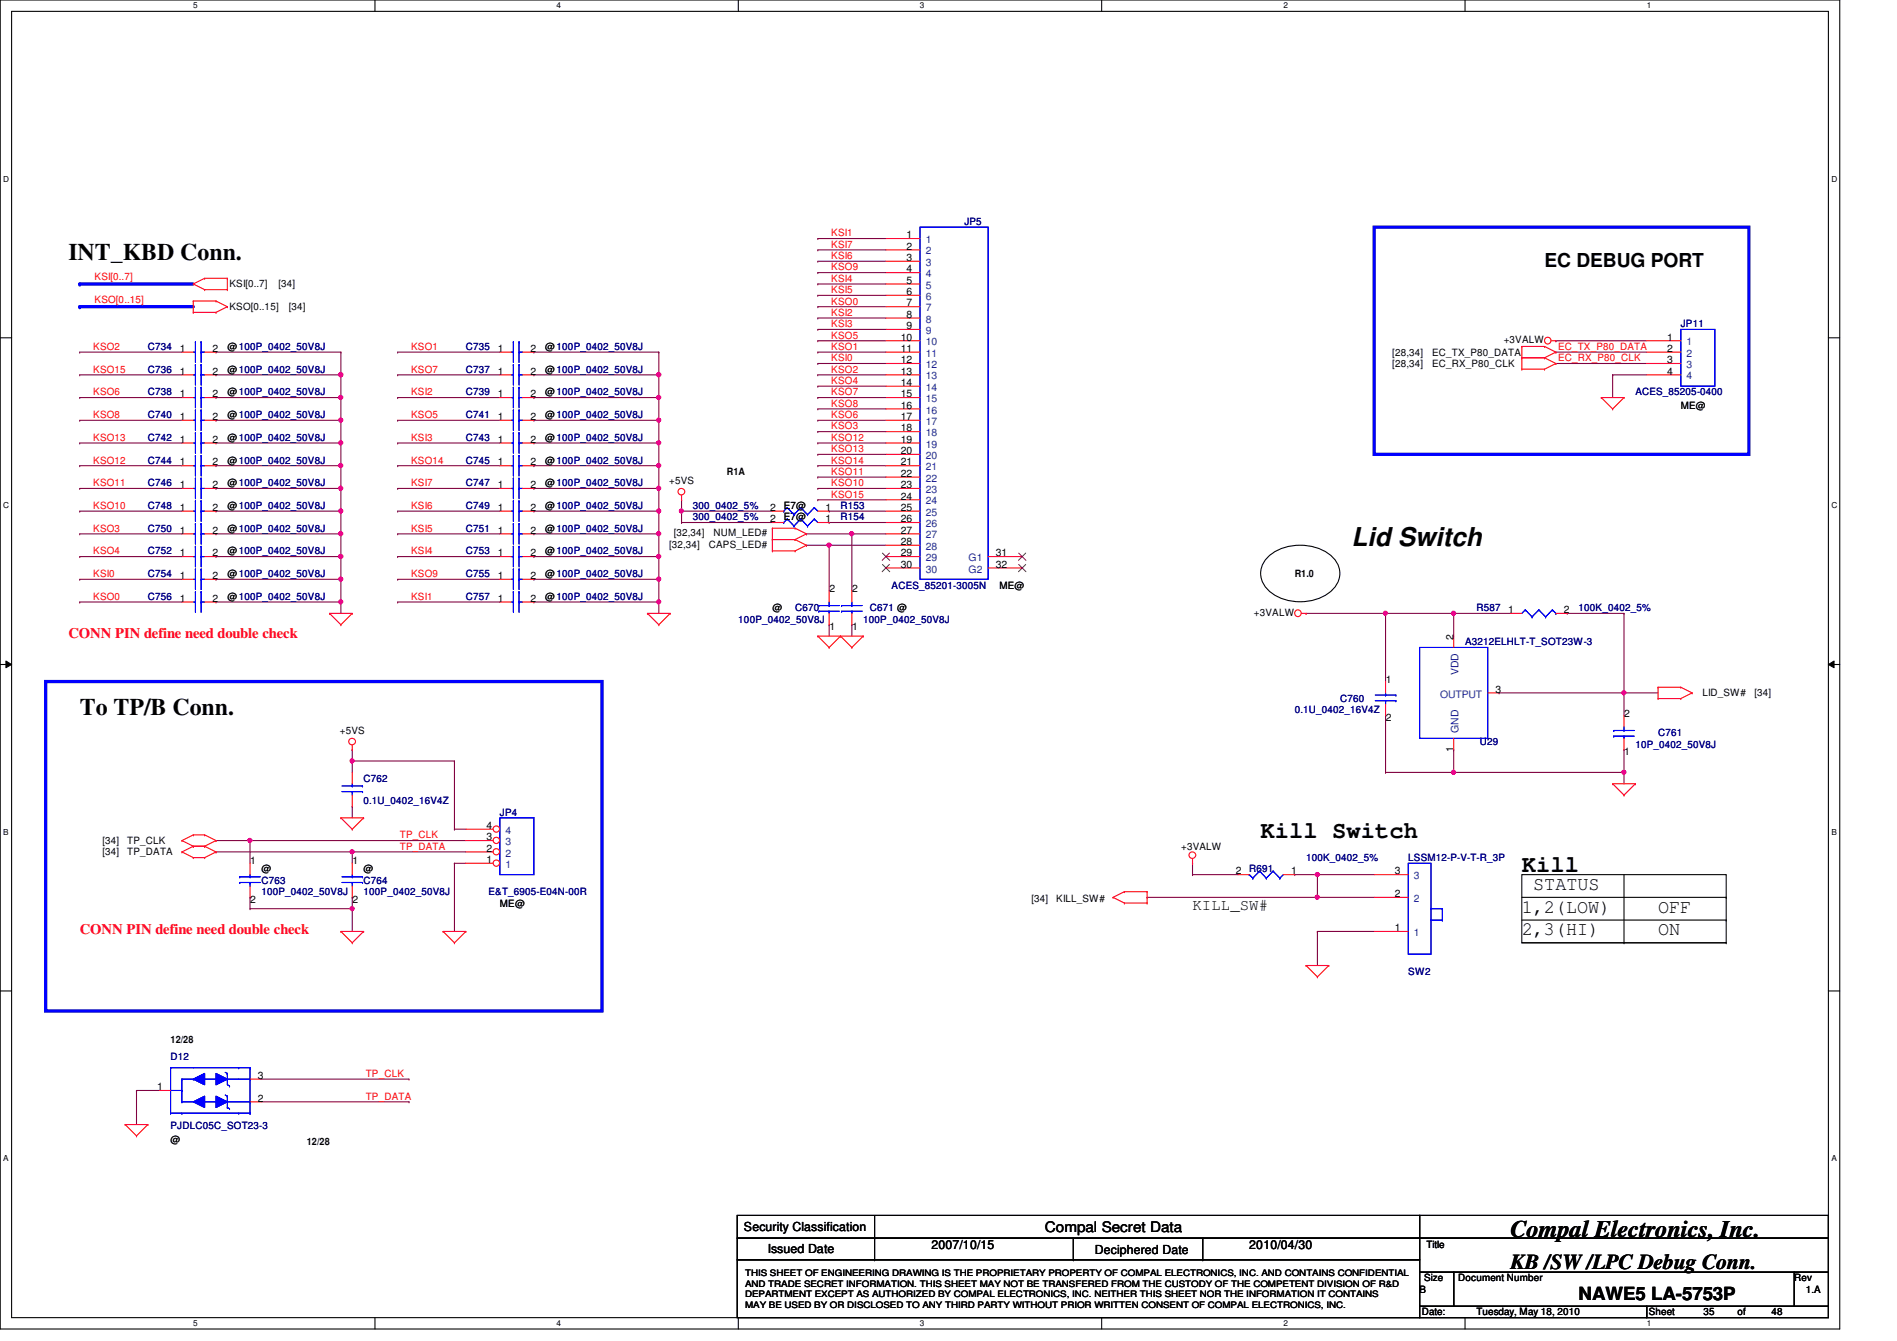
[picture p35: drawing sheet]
<svg xmlns="http://www.w3.org/2000/svg" width="297mm" height="210mm" viewBox="0 0 297 210" stroke-linecap="round" stroke-linejoin="round" font-family="sans-serif">
<defs><g id="words">
<text font-size="4.1" x="211.6" y="85.5">Lid Switch</text>
<g font-size="3.7">
<text x="10.7" y="40.7">INT_KBD Conn.</text>
<text x="12.5" y="111.8">To TP/B Conn.</text>
<text x="197.4" y="131.2">Kill Switch</text>
<text x="238.3" y="136.5">Kill</text>
<text x="236.5" y="193.6">Compal Electronics, Inc.</text>
</g>
<text font-size="3.3" x="236.5" y="198.6">KB /SW /LPC Debug Conn.</text>
<g font-size="3">
<text x="241.8" y="41.9">EC DEBUG PORT</text>
<text x="238.3" y="142.9">1,2(LOW)</text>
<text x="240.1" y="139.3">STATUS</text>
<text x="259.6" y="142.9">OFF</text>
<text x="238.3" y="146.4">2,3(HI)</text>
<text x="259.6" y="146.4">ON</text>
</g>
<text font-size="2.8" x="247.2" y="203.5">NAWE5 LA-5753P</text>
<text font-size="2.5" x="186.7" y="142.4">KILL_SW#</text>
<g font-size="2.3" fill="#f00">
<text x="10.7" y="99.9">CONN PIN define need double check</text>
<text x="12.5" y="146.1">CONN PIN define need double check</text>
</g>
<text font-size="2.3" x="163.6" y="192.9">Compal Secret Data</text>
<g font-size="1.9">
<text x="116.5" y="192.7">Security Classification</text>
<text x="120.2" y="196.1">Issued Date</text>
<text x="145.8" y="195.6">2007/10/15</text>
<text x="171.4" y="196.3">Deciphered Date</text>
<text x="195.6" y="195.6">2010/04/30</text>
</g>
<g font-size="1.6" fill="#000080">
<text x="151" y="35.2">JP5</text>
<text x="263.2" y="51.2">JP11</text>
<text x="23.2" y="54.8">C734</text>
<text x="23.2" y="58.3">C736</text>
<text x="72.9" y="58.3">C737</text>
<text x="72.9" y="54.8">C735</text>
<text x="23.2" y="65.4">C740</text>
<text x="23.2" y="61.9">C738</text>
<text x="72.9" y="65.4">C741</text>
<text x="72.9" y="61.9">C739</text>
<text x="256.1" y="61.9">ACES_85205-0400</text>
<text x="23.2" y="69">C742</text>
<text x="72.9" y="69">C743</text>
<text x="23.2" y="76.1">C746</text>
<text x="23.2" y="72.6">C744</text>
<text x="72.9" y="72.6">C745</text>
<text x="72.9" y="76.1">C747</text>
<text x="23.2" y="79.7">C748</text>
<text x="23.2" y="83.2">C750</text>
<text x="72.9" y="79.7">C749</text>
<text x="72.9" y="83.2">C751</text>
<text x="108.5" y="81.4">300_0402_5%</text>
<text x="108.5" y="79.7">300_0402_5%</text>
<text x="131.6" y="81.4">R154</text>
<text x="131.6" y="79.7">R153</text>
<text x="23.2" y="86.8">C752</text>
<text x="72.9" y="86.8">C753</text>
<text x="23.2" y="93.9">C756</text>
<text x="23.2" y="90.3">C754</text>
<text x="72.9" y="90.3">C755</text>
<text x="72.9" y="93.9">C757</text>
<text x="124.5" y="95.7">C670</text>
<text x="136.2" y="95.7">C671 @</text>
<text x="139.6" y="92.1">ACES_85201-3005N</text>
<text x="231.2" y="95.7">R587</text>
<text x="247.2" y="95.7">100K_0402_5%</text>
<text x="115.6" y="97.5">100P_0402_50V8J</text>
<text x="135.2" y="97.5">100P_0402_50V8J</text>
<text x="229.4" y="101">A3212ELHLT-T_SOT23W-3</text>
<text x="202.7" y="111.7">0.1U_0402_16V4Z</text>
<text x="209.8" y="109.9">C760</text>
<text x="231.7" y="116.7">U29</text>
<text x="256.1" y="117">10P_0402_50V8J</text>
<text x="259.6" y="115.2">C761</text>
<text x="56.9" y="122.3">C762</text>
<text x="56.9" y="125.9">0.1U_0402_16V4Z</text>
<text x="78.3" y="127.7">JP4</text>
<text x="195.6" y="136.6">R691</text>
<text x="204.5" y="134.8">100K_0402_5%</text>
<text x="220.5" y="134.8">LSSM12-P-V-T-R_3P</text>
<text x="40.9" y="138.3">C763</text>
<text x="40.9" y="140.1">100P_0402_50V8J</text>
<text x="56.9" y="138.3">C764</text>
<text x="56.9" y="140.1">100P_0402_50V8J</text>
<text x="76.5" y="140.1">E&amp;T_6905-E04N-00R</text>
<text x="220.5" y="152.6">SW2</text>
<text x="26.7" y="165.9">D12</text>
<text x="26.7" y="176.7">PJDLC05C_SOT23-3</text>
</g>
<g font-size="1.6" fill="#f00">
<text x="130.2" y="40.6">KSI6</text>
<text x="130.2" y="38.8">KSI7</text>
<text x="130.2" y="37">KSI1</text>
<text x="14.8" y="47.5">KSO[0..15]</text>
<text x="14.8" y="43.9">KSI[0..7]</text>
<text x="130.2" y="47.7">KSO0</text>
<text x="130.2" y="45.9">KSI5</text>
<text x="130.2" y="44.1">KSI4</text>
<text x="130.2" y="42.3">KSO9</text>
<text x="130.2" y="53">KSO5</text>
<text x="130.2" y="51.2">KSI3</text>
<text x="130.2" y="49.4">KSI2</text>
<text x="14.6" y="54.8">KSO2</text>
<text x="14.6" y="58.3">KSO15</text>
<text x="64.4" y="54.8">KSO1</text>
<text x="64.4" y="58.3">KSO7</text>
<text x="130.2" y="58.3">KSO2</text>
<text x="130.2" y="56.6">KSI0</text>
<text x="130.2" y="54.8">KSO1</text>
<text x="244" y="54.8">EC_TX_P80_DATA</text>
<text x="244" y="56.6">EC_RX_P80_CLK</text>
<text x="14.6" y="61.9">KSO6</text>
<text x="14.6" y="65.4">KSO8</text>
<text x="64.4" y="61.9">KSI2</text>
<text x="64.4" y="65.4">KSO5</text>
<text x="130.2" y="65.4">KSO6</text>
<text x="130.2" y="63.7">KSO8</text>
<text x="130.2" y="61.9">KSO7</text>
<text x="130.2" y="60.1">KSO4</text>
<text x="14.6" y="69">KSO13</text>
<text x="64.4" y="69">KSI3</text>
<text x="130.2" y="70.8">KSO13</text>
<text x="130.2" y="69">KSO12</text>
<text x="130.2" y="67.2">KSO3</text>
<text x="14.6" y="72.6">KSO12</text>
<text x="14.6" y="76.1">KSO11</text>
<text x="64.4" y="72.6">KSO14</text>
<text x="64.4" y="76.1">KSI7</text>
<text x="130.2" y="77.9">KSO15</text>
<text x="130.2" y="76.1">KSO10</text>
<text x="130.2" y="74.3">KSO11</text>
<text x="130.2" y="72.6">KSO14</text>
<text x="14.6" y="79.7">KSO10</text>
<text x="14.6" y="83.2">KSO3</text>
<text x="64.4" y="79.7">KSI6</text>
<text x="64.4" y="83.2">KSI5</text>
<text x="14.6" y="86.8">KSO4</text>
<text x="64.4" y="86.8">KSI4</text>
<text x="14.6" y="90.3">KSI0</text>
<text x="14.6" y="93.9">KSO0</text>
<text x="64.4" y="90.3">KSO9</text>
<text x="64.4" y="93.9">KSI1</text>
<text x="62.6" y="131.2">TP_CLK</text>
<text x="62.6" y="133">TP_DATA</text>
<text x="57.3" y="172.1">TP_DATA</text>
<text x="57.3" y="168.6">TP_CLK</text>
</g>
<g font-size="1.6">
<text x="141.9" y="37.3">1</text>
<text x="141.9" y="39.1">2</text>
<text x="141.9" y="40.9">3</text>
<text x="35.9" y="45">KSI[0..7]</text>
<text x="43.6" y="45">[34]</text>
<text x="141.9" y="42.6">4</text>
<text x="141.9" y="44.4">5</text>
<text x="141.9" y="46.2">6</text>
<text x="141.9" y="48">7</text>
<text x="35.9" y="48.6">KSO[0..15]</text>
<text x="45.2" y="48.6">[34]</text>
<text x="141.1" y="53.3">10</text>
<text x="141.9" y="49.7">8</text>
<text x="141.9" y="51.5">9</text>
<text x="235.5" y="53.7">+3VALW</text>
<text x="261.1" y="53.3">1</text>
<text x="28.1" y="55.1">1</text>
<text x="28.1" y="58.6">1</text>
<text x="33.3" y="55.1">2</text>
<text x="33.3" y="58.6">2</text>
<text x="35.6" y="54.8">@100P_0402_50V8J</text>
<text x="35.6" y="58.3">@100P_0402_50V8J</text>
<text x="77.9" y="58.6">1</text>
<text x="77.9" y="55.1">1</text>
<text x="83.1" y="58.6">2</text>
<text x="83.1" y="55.1">2</text>
<text x="85.4" y="58.3">@100P_0402_50V8J</text>
<text x="85.4" y="54.8">@100P_0402_50V8J</text>
<text x="141.1" y="55.1">11</text>
<text x="141.1" y="56.9">12</text>
<text x="141.1" y="58.6">13</text>
<text x="218" y="57.4">[28,34]</text>
<text x="218" y="55.7">[28,34]</text>
<text x="224.2" y="57.4">EC_RX_P80_CLK</text>
<text x="224.2" y="55.7">EC_TX_P80_DATA</text>
<text x="261.1" y="55.1">2</text>
<text x="261.1" y="56.9">3</text>
<text x="261.1" y="58.6">4</text>
<text x="28.1" y="65.7">1</text>
<text x="28.1" y="62.2">1</text>
<text x="33.3" y="65.7">2</text>
<text x="33.3" y="62.2">2</text>
<text x="35.6" y="65.4">@100P_0402_50V8J</text>
<text x="35.6" y="61.9">@100P_0402_50V8J</text>
<text x="77.9" y="65.7">1</text>
<text x="77.9" y="62.2">1</text>
<text x="83.1" y="65.7">2</text>
<text x="83.1" y="62.2">2</text>
<text x="85.4" y="65.4">@100P_0402_50V8J</text>
<text x="85.4" y="61.9">@100P_0402_50V8J</text>
<text x="141.1" y="60.4">14</text>
<text x="141.1" y="62.2">15</text>
<text x="141.1" y="64">16</text>
<text x="141.1" y="65.7">17</text>
<text x="263.2" y="64">ME@</text>
<text x="28.1" y="69.3">1</text>
<text x="33.3" y="69.3">2</text>
<text x="35.6" y="69">@100P_0402_50V8J</text>
<text x="77.9" y="69.3">1</text>
<text x="83.1" y="69.3">2</text>
<text x="85.4" y="69">@100P_0402_50V8J</text>
<text x="141.1" y="67.5">18</text>
<text x="141.1" y="69.3">19</text>
<text x="141.1" y="71.1">20</text>
<text x="28.1" y="76.4">1</text>
<text x="28.1" y="72.9">1</text>
<text x="33.3" y="76.4">2</text>
<text x="33.3" y="72.9">2</text>
<text x="35.6" y="76.1">@100P_0402_50V8J</text>
<text x="35.6" y="72.6">@100P_0402_50V8J</text>
<text x="77.9" y="72.9">1</text>
<text x="77.9" y="76.4">1</text>
<text x="83.1" y="72.9">2</text>
<text x="83.1" y="76.4">2</text>
<text x="85.4" y="72.6">@100P_0402_50V8J</text>
<text x="85.4" y="76.1">@100P_0402_50V8J</text>
<text x="104.8" y="75.8">+5VS</text>
<text x="113.8" y="74.4">R1A</text>
<text x="141.1" y="72.9">21</text>
<text x="141.1" y="74.6">22</text>
<text x="141.1" y="76.4">23</text>
<text x="28.1" y="80">1</text>
<text x="28.1" y="83.5">1</text>
<text x="33.3" y="80">2</text>
<text x="33.3" y="83.5">2</text>
<text x="35.6" y="79.7">@100P_0402_50V8J</text>
<text x="35.6" y="83.2">@100P_0402_50V8J</text>
<text x="77.9" y="80">1</text>
<text x="77.9" y="83.5">1</text>
<text x="83.1" y="80">2</text>
<text x="83.1" y="83.5">2</text>
<text x="85.4" y="79.7">@100P_0402_50V8J</text>
<text x="85.4" y="83.2">@100P_0402_50V8J</text>
<text x="105.5" y="83.9">[32,34]</text>
<text x="111.7" y="83.9">NUM_LED#</text>
<text x="120.6" y="81.7">2</text>
<text x="120.6" y="80">2</text>
<text x="122.7" y="81.4">E7@</text>
<text x="122.7" y="79.7">E7@</text>
<text x="129.3" y="81.7">1</text>
<text x="129.3" y="80">1</text>
<text x="141.1" y="78.2">24</text>
<text x="141.1" y="80">25</text>
<text x="141.1" y="81.7">26</text>
<text x="141.1" y="83.5">27</text>
<text x="28.1" y="87.1">1</text>
<text x="33.3" y="87.1">2</text>
<text x="35.6" y="86.8">@100P_0402_50V8J</text>
<text x="77.9" y="87.1">1</text>
<text x="83.1" y="87.1">2</text>
<text x="85.4" y="86.8">@100P_0402_50V8J</text>
<text x="104.8" y="85.7">[32,34]</text>
<text x="111" y="85.7">CAPS_LED#</text>
<text x="141.1" y="85.3">28</text>
<text x="141.1" y="87.1">29</text>
<text x="141.1" y="88.9">30</text>
<text x="156" y="87.1">31</text>
<text x="156" y="88.9">32</text>
<text x="28.1" y="94.2">1</text>
<text x="28.1" y="90.6">1</text>
<text x="33.3" y="94.2">2</text>
<text x="33.3" y="90.6">2</text>
<text x="35.6" y="93.9">@100P_0402_50V8J</text>
<text x="35.6" y="90.3">@100P_0402_50V8J</text>
<text x="77.9" y="90.6">1</text>
<text x="77.9" y="94.2">1</text>
<text x="83.1" y="90.6">2</text>
<text x="83.1" y="94.2">2</text>
<text x="85.4" y="90.3">@100P_0402_50V8J</text>
<text x="85.4" y="93.9">@100P_0402_50V8J</text>
<text x="120.9" y="95.7">@</text>
<text x="129.9" y="92.6">2</text>
<text x="133.4" y="92.6">2</text>
<text x="156.5" y="92.1">ME@</text>
<text x="202.7" y="90.4">R1.0</text>
<text x="236.2" y="96">1</text>
<text x="244.9" y="96">2</text>
<text x="129.9" y="98.7">1</text>
<text x="133.4" y="98.7">1</text>
<text x="196.3" y="96.4">+3VALW</text>
<text x="227.6" y="100.1" transform="rotate(-90 227.6 100.1)">2</text>
<text x="217" y="106.8">1</text>
<text x="217" y="112.9">2</text>
<text x="234.2" y="108.4">3</text>
<text x="254.3" y="112.2">2</text>
<text x="266.6" y="109">LID_SW#</text>
<text x="274.7" y="109">[34]</text>
<text x="53.2" y="114.9">+5VS</text>
<text x="227.6" y="117.7" transform="rotate(-90 227.6 117.7)">1</text>
<text x="254.3" y="118.2">1</text>
<text x="76.2" y="131.5">3</text>
<text x="76.2" y="129.8">4</text>
<text x="16" y="132.1">[34]</text>
<text x="16" y="133.9">[34]</text>
<text x="19.9" y="132.1">TP_CLK</text>
<text x="19.9" y="133.9">TP_DATA</text>
<text x="39.2" y="135.3">1</text>
<text x="40.9" y="136.6">@</text>
<text x="55.2" y="135.3">1</text>
<text x="56.9" y="136.6">@</text>
<text x="76.2" y="135.1">1</text>
<text x="76.2" y="133.3">2</text>
<text x="185" y="133">+3VALW</text>
<text x="193.5" y="136.9">2</text>
<text x="202.2" y="136.9">1</text>
<text x="218.4" y="136.9">3</text>
<text x="39.2" y="141.4">2</text>
<text x="55.2" y="141.4">2</text>
<text x="78.3" y="141.9">ME@</text>
<text x="161.5" y="141.2">[34]</text>
<text x="165.4" y="141.2">KILL_SW#</text>
<text x="218.4" y="140.4">2</text>
<text x="218.4" y="145.8">1</text>
<text x="26.7" y="163.3">12/28</text>
<text x="24.6" y="170.6">1</text>
<text x="40.4" y="172.4">2</text>
<text x="40.4" y="168.9">3</text>
<text x="26.7" y="178.9">@</text>
<text x="48" y="179.3">12/28</text>
<text x="223.3" y="195.4">Title</text>
<text x="222.3" y="202.4">B</text>
<text x="223" y="200.6">Size</text>
<text x="228.3" y="200.6">Document Number</text>
<text x="281" y="200.6">Rev</text>
<text x="282.7" y="202.4">1.A</text>
<text x="222.6" y="205.9">Date:</text>
<text x="231.2" y="205.9">Tuesday, May 18, 2010</text>
<text x="258.2" y="205.9">Sheet</text>
<text x="266.7" y="205.9">35</text>
<text x="272.1" y="205.9">of</text>
<text x="277.4" y="205.9">48</text>
</g>
<g font-size="1.6" fill="#004080">
<text x="144.9" y="38.1">1</text>
<text x="144.9" y="39.8">2</text>
<text x="144.9" y="41.6">3</text>
<text x="144.9" y="43.4">4</text>
<text x="144.9" y="45.2">5</text>
<text x="144.9" y="46.9">6</text>
<text x="144.9" y="48.7">7</text>
<text x="144.9" y="50.5">8</text>
<text x="144.9" y="52.3">9</text>
<text x="144.9" y="54.1">10</text>
<text x="144.9" y="55.8">11</text>
<text x="144.9" y="57.6">12</text>
<text x="144.9" y="59.4">13</text>
<text x="264.1" y="54.1">1</text>
<text x="264.1" y="55.8">2</text>
<text x="264.1" y="57.6">3</text>
<text x="264.1" y="59.4">4</text>
<text x="144.9" y="61.2">14</text>
<text x="144.9" y="62.9">15</text>
<text x="144.9" y="64.7">16</text>
<text x="144.9" y="66.5">17</text>
<text x="144.9" y="68.3">18</text>
<text x="144.9" y="70.1">19</text>
<text x="144.9" y="71.8">20</text>
<text x="144.9" y="73.6">21</text>
<text x="144.9" y="75.4">22</text>
<text x="144.9" y="77.2">23</text>
<text x="144.9" y="79">24</text>
<text x="144.9" y="80.7">25</text>
<text x="144.9" y="82.5">26</text>
<text x="144.9" y="84.3">27</text>
<text x="144.9" y="86.1">28</text>
<text x="144.9" y="87.8">29</text>
<text x="144.9" y="89.6">30</text>
<text x="151.7" y="87.8">G1</text>
<text x="151.7" y="89.6">G2</text>
<text x="228.4" y="105.7" transform="rotate(-90 228.4 105.7)">VDD</text>
<text x="225.5" y="109.2">OUTPUT</text>
<text x="228.4" y="114.7" transform="rotate(-90 228.4 114.7)">GND</text>
<text x="79.2" y="130.5">4</text>
<text x="79.2" y="135.8">1</text>
<text x="79.2" y="134.1">2</text>
<text x="79.2" y="132.3">3</text>
<text x="221.4" y="137.6">3</text>
<text x="221.4" y="141.2">2</text>
<text x="221.4" y="146.5">1</text>
</g>
<g font-size="1.4">
<text x="116.7" y="201.4">AND TRADE SECRET INFORMATION. THIS SHEET MAY NOT BE TRANSFERED FROM THE CUSTODY OF THE COMPETENT DIVISION OF R&amp;D</text>
<text x="116.7" y="203">DEPARTMENT EXCEPT AS AUTHORIZED BY COMPAL ELECTRONICS, INC. NEITHER THIS SHEET NOR THE INFORMATION IT CONTAINS</text>
<text x="116.7" y="199.7">THIS SHEET OF ENGINEERING DRAWING IS THE PROPRIETARY PROPERTY OF COMPAL ELECTRONICS, INC. AND CONTAINS CONFIDENTIAL</text>
<text x="116.7" y="204.7">MAY BE USED BY OR DISCLOSED TO ANY THIRD PARTY WITHOUT PRIOR WRITTEN CONSENT OF COMPAL ELECTRONICS, INC.</text>
</g>
<g font-size="1.3">
<text x="30.3" y="1.3">5</text>
<text x="87.2" y="1.3">4</text>
<text x="144.1" y="1.3">3</text>
<text x="201" y="1.3">2</text>
<text x="257.8" y="1.3">1</text>
<text x=".5" y="28.4">D</text>
<text x="286.8" y="28.4">D</text>
<text x=".5" y="79.5">C</text>
<text x="286.8" y="79.5">C</text>
<text x=".5" y="130.7">B</text>
<text x="286.8" y="130.7">B</text>
<text x=".5" y="181.8">A</text>
<text x="286.8" y="181.8">A</text>
<text x="30.3" y="207.6">5</text>
<text x="87.2" y="207.6">4</text>
<text x="144.1" y="207.6">3</text>
<text x="201" y="207.6">2</text>
<text x="257.8" y="207.6">1</text>
</g>
</g></defs>
<path d="M0 0h288.1v208h-288.1zM1.8 1.8h284.5v204.4h-284.5z" fill="none" stroke="#000" stroke-width=".17"/>
<g fill="#fff">
<path d="M30.3 .2h.6v1.4h-.6z"/>
<path d="M30.3 206.4h.6v1.4h-.6z"/>
</g>
<path d="M58.7 0v1.8M58.7 206.2v1.8" fill="none" stroke="#000" stroke-width=".17"/>
<g fill="#fff">
<path d="M87.2 .2h.6v1.4h-.6z"/>
<path d="M87.2 206.4h.6v1.4h-.6z"/>
</g>
<path d="M115.6 0v1.8M115.6 206.2v1.8" fill="none" stroke="#000" stroke-width=".17"/>
<g fill="#fff">
<path d="M144.1 .2h.6v1.4h-.6z"/>
<path d="M144.1 206.4h.6v1.4h-.6z"/>
</g>
<path d="M172.5 0v1.8M172.5 206.2v1.8" fill="none" stroke="#000" stroke-width=".17"/>
<g fill="#fff">
<path d="M201 .2h.6v1.4h-.6z"/>
<path d="M201 206.4h.6v1.4h-.6z"/>
</g>
<path d="M229.4 0v1.8M229.4 206.2v1.8" fill="none" stroke="#000" stroke-width=".17"/>
<g fill="#fff">
<path d="M257.8 .2h.7v1.4h-.7z"/>
<path d="M257.8 206.4h.7v1.4h-.7z"/>
<path d="M.5 27.3h.9v1.4h-.9z"/>
<path d="M286.8 27.3h.9v1.4h-.9z"/>
<path d="M.5 78.4h.9v1.4h-.9z"/>
<path d="M286.8 78.4h.9v1.4h-.9z"/>
</g>
<path d="M0 52.9h1.8M286.3 52.9h1.8" fill="none" stroke="#000" stroke-width=".17"/>
<g fill="#fff">
<path d="M.5 129.5h.8v1.4h-.8z"/>
<path d="M286.8 129.5h.8v1.4h-.8z"/>
</g>
<path d="M0 104h1.8M286.3 104h1.8" fill="none" stroke="#000" stroke-width=".17"/>
<path d="M.9 103.5l.9 .5-.9 .5zM286.3 104l.9-.5v1z" fill="#000"/>
<path d="M.9 103.5l.9 .5-.9 .5zM286.3 104l.9-.5v1z" fill="none" stroke="#000" stroke-width=".16"/>
<g fill="#fff">
<path d="M.5 180.6h.8v1.4h-.8z"/>
<path d="M286.8 180.6h.8v1.4h-.8z"/>
</g>
<path d="M0 155.1h1.8M286.3 155.1h1.8" fill="none" stroke="#000" stroke-width=".17"/>
<path d="M12.5 48h17.8" fill="none" stroke="#00f" stroke-width=".51"/>
<circle cx="12.5" cy="48" r=".25" fill="#00f"/>
<path d="M12.5 44.4h17.8" fill="none" stroke="#00f" stroke-width=".51"/>
<circle cx="12.5" cy="44.4" r=".25" fill="#00f"/>
<path d="M33.8 90.7h.1M33.8 83.6h.1M33.8 90.7h19.6M33.8 83.6h19.6" fill="none" stroke="#800040" stroke-width=".17"/>
<circle cx="53.4" cy="83.5" r=".32" fill="#f0f"/>
<circle cx="53.4" cy="83.5" r=".32" fill="none" stroke="#f0f" stroke-width=".17"/>
<path d="M33.8 55.1h.1M33.8 58.7h.1M33.8 55.1h19.6M33.8 58.7h19.6M53.4 94.2h.1M53.4 94.2v1.8" fill="none" stroke="#800040" stroke-width=".17"/>
<circle cx="53.4" cy="58.6" r=".32" fill="#f0f"/>
<circle cx="53.4" cy="58.6" r=".32" fill="none" stroke="#f0f" stroke-width=".17"/>
<path d="M103.2 62.2h.1M103.2 62.2v3.6" fill="none" stroke="#800040" stroke-width=".17"/>
<circle cx="103.1" cy="62.2" r=".32" fill="#f0f"/>
<circle cx="103.1" cy="62.2" r=".32" fill="none" stroke="#f0f" stroke-width=".17"/>
<path d="M103.2 55.1h.1M103.2 55.1v3.6M53.4 72.9h.1M53.4 72.9v3.6M83.6 76.5h.1M83.6 76.5h19.6M83.6 87.1h.1M83.6 87.1h19.6" fill="none" stroke="#800040" stroke-width=".17"/>
<circle cx="53.4" cy="72.9" r=".32" fill="#f0f"/>
<circle cx="53.4" cy="72.9" r=".32" fill="none" stroke="#f0f" stroke-width=".17"/>
<g fill="none" stroke="#800040" stroke-width=".17">
<path d="M12.5 55.1h.1M12.5 58.7h.1M12.5 55.1h16M12.5 58.7h16M62.3 55.1h.1M62.3 58.7h.1M62.3 55.1h16M62.3 58.7h16M12.5 62.2h.1M12.5 65.8h.1M12.5 69.3h.1M12.5 72.9h.1"/>
<path d="M12.5 76.5h.1M12.5 62.2h16M12.5 65.8h16M12.5 69.3h16M12.5 72.9h16M12.5 76.5h16M53.4 65.8h.1M53.4 65.8v3.5M62.3 62.2h.1M62.3 65.8h.1M62.3 69.3h.1M62.3 72.9h.1"/>
<path d="M62.3 76.5h.1M62.3 62.2h16M62.3 65.8h16M62.3 69.3h16M62.3 72.9h16M62.3 76.5h16M12.5 80h.1M12.5 83.6h.1M12.5 87.1h.1M12.5 90.7h.1M12.5 94.2h.1M12.5 80h16"/>
<path d="M12.5 83.6h16M12.5 87.1h16M12.5 90.7h16M12.5 94.2h16M62.3 80h.1M62.3 83.6h.1M62.3 87.1h.1M62.3 90.7h.1M62.3 94.2h.1M62.3 80h16M62.3 83.6h16M62.3 87.1h16"/>
<path d="M62.3 90.7h16M62.3 94.2h16M103.2 80h.1M103.2 94.2h.1M103.2 90.7h.1M103.2 80v3.6M103.2 90.7v5.3M71.2 135.1h.1M71.2 135.1v10.7"/>
</g>
<circle cx="103.1" cy="90.7" r=".32" fill="#f0f"/>
<circle cx="103.1" cy="90.7" r=".32" fill="none" stroke="#f0f" stroke-width=".17"/>
<path d="M53.4 90.7h.1M53.4 90.7v3.5" fill="none" stroke="#800040" stroke-width=".17"/>
<circle cx="53.4" cy="90.7" r=".32" fill="#f0f"/>
<circle cx="53.4" cy="90.7" r=".32" fill="none" stroke="#f0f" stroke-width=".17"/>
<path d="M83.6 62.2h.1M83.6 65.8h.1M83.6 62.2h19.6M83.6 65.8h19.6" fill="none" stroke="#800040" stroke-width=".17"/>
<circle cx="103.1" cy="65.8" r=".32" fill="#f0f"/>
<circle cx="103.1" cy="65.8" r=".32" fill="none" stroke="#f0f" stroke-width=".17"/>
<path d="M33.8 76.5h.1M33.8 76.5h19.6M83.6 69.3h.1M83.6 69.3h19.6M103.2 65.8h.1M103.2 69.3h.1M103.2 65.8v7.1" fill="none" stroke="#800040" stroke-width=".17"/>
<circle cx="103.1" cy="69.3" r=".32" fill="#f0f"/>
<circle cx="103.1" cy="69.3" r=".32" fill="none" stroke="#f0f" stroke-width=".17"/>
<path d="M103.2 72.9h.1M103.2 72.9v3.6" fill="none" stroke="#800040" stroke-width=".17"/>
<circle cx="103.1" cy="72.9" r=".32" fill="#f0f"/>
<circle cx="103.1" cy="72.9" r=".32" fill="none" stroke="#f0f" stroke-width=".17"/>
<path d="M53.4 83.6h.1M53.4 83.6v3.5M83.6 94.2h.1M83.6 94.2h19.6" fill="none" stroke="#800040" stroke-width=".17"/>
<circle cx="103.1" cy="94.2" r=".32" fill="#f0f"/>
<circle cx="103.1" cy="94.2" r=".32" fill="none" stroke="#f0f" stroke-width=".17"/>
<path d="M33.8 87.1h.1M33.8 87.1h19.6" fill="none" stroke="#800040" stroke-width=".17"/>
<circle cx="53.4" cy="87.1" r=".32" fill="#f0f"/>
<circle cx="53.4" cy="87.1" r=".32" fill="none" stroke="#f0f" stroke-width=".17"/>
<path d="M53.4 58.7h.1M53.4 58.7v3.5M33.8 72.9h.1M33.8 72.9h19.6" fill="none" stroke="#800040" stroke-width=".17"/>
<circle cx="53.4" cy="58.6" r=".32" fill="#f0f"/>
<circle cx="53.4" cy="58.6" r=".32" fill="none" stroke="#f0f" stroke-width=".17"/>
<path d="M103.2 58.7h.1M103.2 58.7v3.5M83.6 72.9h.1M83.6 72.9h19.6" fill="none" stroke="#800040" stroke-width=".17"/>
<circle cx="103.1" cy="58.6" r=".32" fill="#f0f"/>
<circle cx="103.1" cy="58.6" r=".32" fill="none" stroke="#f0f" stroke-width=".17"/>
<path d="M53.4 76.5h.1M53.4 76.5v3.5M83.6 80h.1M83.6 80h19.6" fill="none" stroke="#800040" stroke-width=".17"/>
<circle cx="53.4" cy="80" r=".32" fill="#f0f"/>
<circle cx="53.4" cy="80" r=".32" fill="none" stroke="#f0f" stroke-width=".17"/>
<circle cx="53.4" cy="76.4" r=".32" fill="#f0f"/>
<circle cx="53.4" cy="76.4" r=".32" fill="none" stroke="#f0f" stroke-width=".17"/>
<path d="M103.2 76.5h.1M103.2 76.5v3.5" fill="none" stroke="#800040" stroke-width=".17"/>
<circle cx="103.1" cy="80" r=".32" fill="#f0f"/>
<circle cx="103.1" cy="80" r=".32" fill="none" stroke="#f0f" stroke-width=".17"/>
<circle cx="103.1" cy="76.4" r=".32" fill="#f0f"/>
<circle cx="103.1" cy="76.4" r=".32" fill="none" stroke="#f0f" stroke-width=".17"/>
<path d="M53.4 87.1h.1M53.4 87.1v3.6" fill="none" stroke="#800040" stroke-width=".17"/>
<circle cx="53.4" cy="87.1" r=".32" fill="#f0f"/>
<circle cx="53.4" cy="87.1" r=".32" fill="none" stroke="#f0f" stroke-width=".17"/>
<path d="M83.6 55.1h.1M83.6 58.7h.1M83.6 55.1h19.6M83.6 58.7h19.6" fill="none" stroke="#800040" stroke-width=".17"/>
<circle cx="103.1" cy="58.6" r=".32" fill="#f0f"/>
<circle cx="103.1" cy="58.6" r=".32" fill="none" stroke="#f0f" stroke-width=".17"/>
<path d="M53.4 62.2h.1M53.4 62.2v3.6M53.4 80h.1M53.4 80v3.6" fill="none" stroke="#800040" stroke-width=".17"/>
<circle cx="53.4" cy="62.2" r=".32" fill="#f0f"/>
<circle cx="53.4" cy="62.2" r=".32" fill="none" stroke="#f0f" stroke-width=".17"/>
<path d="M33.8 62.2h.1M33.8 62.2h19.6M103.2 87.1h.1M103.2 87.1v3.6" fill="none" stroke="#800040" stroke-width=".17"/>
<circle cx="103.1" cy="87.1" r=".32" fill="#f0f"/>
<circle cx="103.1" cy="87.1" r=".32" fill="none" stroke="#f0f" stroke-width=".17"/>
<path d="M33.8 94.2h.1M33.8 94.2h19.6" fill="none" stroke="#800040" stroke-width=".17"/>
<circle cx="53.4" cy="94.2" r=".32" fill="#f0f"/>
<circle cx="53.4" cy="94.2" r=".32" fill="none" stroke="#f0f" stroke-width=".17"/>
<path d="M53.4 55.1h.1M53.4 55.1v3.6M33.8 65.8h.1M33.8 65.8h19.6" fill="none" stroke="#800040" stroke-width=".17"/>
<circle cx="53.4" cy="65.8" r=".32" fill="#f0f"/>
<circle cx="53.4" cy="65.8" r=".32" fill="none" stroke="#f0f" stroke-width=".17"/>
<path d="M33.8 69.3h.1M33.8 69.3h19.6" fill="none" stroke="#800040" stroke-width=".17"/>
<circle cx="53.4" cy="69.3" r=".32" fill="#f0f"/>
<circle cx="53.4" cy="69.3" r=".32" fill="none" stroke="#f0f" stroke-width=".17"/>
<path d="M83.6 83.6h.1M83.6 83.6h19.6" fill="none" stroke="#800040" stroke-width=".17"/>
<circle cx="103.1" cy="83.5" r=".32" fill="#f0f"/>
<circle cx="103.1" cy="83.5" r=".32" fill="none" stroke="#f0f" stroke-width=".17"/>
<g fill="none" stroke="#800040" stroke-width=".17">
<path d="M128.1 39.1h.1M128.1 37.3h.1M128.1 39.1h10.6M128.1 37.3h10.6M128.1 58.7h.1M128.1 56.9h.1M128.1 55.1h.1M128.1 53.3h.1M128.1 51.6h.1M128.1 49.8h.1M128.1 48h.1M128.1 46.2h.1"/>
<path d="M128.1 44.4h.1M128.1 42.7h.1M128.1 40.9h.1M128.1 58.7h10.6M128.1 56.9h10.6M128.1 55.1h10.6M128.1 53.3h10.6M128.1 51.6h10.6M128.1 49.8h10.6M128.1 48h10.6M128.1 46.2h10.6M128.1 44.4h10.6"/>
<path d="M128.1 42.7h10.6M128.1 40.9h10.6M53.4 69.3h.1M53.4 69.3v3.6M128.1 65.8h.1M128.1 64h.1M128.1 62.2h.1M128.1 60.5h.1M128.1 78.2h.1M128.1 76.5h.1M128.1 74.7h.1M128.1 72.9h.1"/>
<path d="M128.1 71.1h.1M128.1 69.3h.1M128.1 67.6h.1M128.1 65.8h10.6M128.1 64h10.6M128.1 62.2h10.6M128.1 60.5h10.6M128.1 78.2h10.6M128.1 76.5h10.6M128.1 74.7h10.6M128.1 72.9h10.6M128.1 71.1h10.6"/>
<path d="M128.1 69.3h10.6M128.1 67.6h10.6M33.8 80h.1M33.8 80h19.6M83.6 90.7h.1M83.6 90.7h19.6M103.2 83.6h.1M103.2 83.6v3.5M39.2 131.6h.1M39.2 131.6h33.7M71.2 129.8h.1M71.2 129.8h1.7"/>
</g>
<circle cx="39.1" cy="131.5" r=".32" fill="#f0f"/>
<circle cx="39.1" cy="131.5" r=".32" fill="none" stroke="#f0f" stroke-width=".17"/>
<path d="M55.2 133.3h.1M55.2 133.3h17.7" fill="none" stroke="#800040" stroke-width=".17"/>
<circle cx="55.1" cy="133.3" r=".32" fill="#f0f"/>
<circle cx="55.1" cy="133.3" r=".32" fill="none" stroke="#f0f" stroke-width=".17"/>
<g fill="none" stroke="#800040" stroke-width=".17">
<path d="M243.6 53.3h.1M243.6 55.1h.1M243.6 56.9h.1M243.6 53.3h14.2M243.6 55.1h14.2M243.6 56.9h14.2M252.5 58.7h.1M252.5 58.7v3.5M252.5 58.7h5.3M55.2 119.1h.1M55.2 119.1v1.8M71.2 119.1h.1"/>
<path d="M71.2 119.1v10.7M33.8 131.6h.1M33.8 133.3h.1M33.8 131.6h5.4M33.8 133.3h21.4M39.2 131.6h.1M39.2 131.6v3.5M55.2 126.2h.1M55.2 133.3h.1M55.2 126.2v1.8M55.2 133.3v1.8M39.2 140.5h.1"/>
<path d="M39.2 142.2h.1M39.2 140.5v1.7M39.2 142.2h16"/>
</g>
<circle cx="55.1" cy="142.2" r=".32" fill="#f0f"/>
<circle cx="55.1" cy="142.2" r=".32" fill="none" stroke="#f0f" stroke-width=".17"/>
<path d="M55.2 119.1h.1M55.2 119.1h16M55.2 140.5h.1M55.2 142.2h.1M55.2 140.5v5.3" fill="none" stroke="#800040" stroke-width=".17"/>
<circle cx="55.1" cy="119.1" r=".32" fill="#f0f"/>
<circle cx="55.1" cy="119.1" r=".32" fill="none" stroke="#f0f" stroke-width=".17"/>
<path d="M227.6 117.3h.1M227.6 117.3v3.6M217 120.9h.1M217 120.9h37.3M227.6 120.9h.1M254.3 120.9h.1M254.3 120.9v1.8" fill="none" stroke="#800040" stroke-width=".17"/>
<circle cx="254.3" cy="120.9" r=".32" fill="#f0f"/>
<circle cx="254.3" cy="120.9" r=".32" fill="none" stroke="#f0f" stroke-width=".17"/>
<circle cx="227.6" cy="120.9" r=".32" fill="#f0f"/>
<circle cx="227.6" cy="120.9" r=".32" fill="none" stroke="#f0f" stroke-width=".17"/>
<path d="M204.5 96h.1M204.5 96h12.5M217 96h.1M217 96v10.7M217 112h.1M217 112v8.9" fill="none" stroke="#800040" stroke-width=".17"/>
<circle cx="216.9" cy="96" r=".32" fill="#f0f"/>
<circle cx="216.9" cy="96" r=".32" fill="none" stroke="#f0f" stroke-width=".17"/>
<path d="M254.3 108.5h.1M254.3 108.5v3.5" fill="none" stroke="#800040" stroke-width=".17"/>
<circle cx="254.3" cy="108.4" r=".32" fill="#f0f"/>
<circle cx="254.3" cy="108.4" r=".32" fill="none" stroke="#f0f" stroke-width=".17"/>
<path d="M227.6 96h.1M227.6 96h8.9M227.6 96v3.6M245.4 96h.1M245.4 96h8.9M254.3 96h.1M254.3 96v12.5M234.7 108.5h.1M234.7 108.5h24.9M254.3 108.5h.1M254.3 117.3h.1M254.3 117.3v3.6" fill="none" stroke="#800040" stroke-width=".17"/>
<circle cx="227.6" cy="96" r=".32" fill="#f0f"/>
<circle cx="227.6" cy="96" r=".32" fill="none" stroke="#f0f" stroke-width=".17"/>
<path d="M217 96h.1M217 96h10.6M206.3 145.8h.1M206.3 140.5h.1M206.3 145.8h8.9M206.3 145.8v5.3M206.3 140.5h8.9" fill="none" stroke="#800040" stroke-width=".17"/>
<circle cx="206.3" cy="140.4" r=".32" fill="#f0f"/>
<circle cx="206.3" cy="140.4" r=".32" fill="none" stroke="#f0f" stroke-width=".17"/>
<path d="M186.7 135.1h.1M186.7 136.9h.1M186.7 135.1v1.8M186.7 136.9h7.1M202.7 136.9h.1M202.7 136.9h3.6M206.3 136.9h.1M206.3 136.9v3.6" fill="none" stroke="#800040" stroke-width=".17"/>
<circle cx="206.3" cy="136.9" r=".32" fill="#f0f"/>
<circle cx="206.3" cy="136.9" r=".32" fill="none" stroke="#f0f" stroke-width=".17"/>
<g fill="none" stroke="#800040" stroke-width=".17">
<path d="M126.3 85.3h.1M126.3 83.6h.1M126.3 85.3h3.5M126.3 83.6h7.1M129.8 85.3h.1M129.8 85.3v7.2M133.4 97.8h.1M133.4 97.8v1.8M55.2 117.3h.1M55.2 117.3v1.8M71.2 135.1h.1M71.2 135.1h1.7"/>
<path d="M206.3 136.9h.1M206.3 136.9h8.9M179.6 140.5h.1M179.6 140.5h26.7M21.4 170.7h.1M21.4 170.7v5.3M21.4 170.7h3.5M40.9 172.5h23.1M40.9 168.9h23.1M64 172.5h.1M64 168.9h.1"/>
</g>
<circle cx="129.8" cy="85.3" r=".32" fill="#f0f"/>
<circle cx="129.8" cy="85.3" r=".32" fill="none" stroke="#f0f" stroke-width=".17"/>
<path d="M129.8 97.8h.1M129.8 97.8v1.8M133.4 83.6h.1M133.4 83.6v8.9" fill="none" stroke="#800040" stroke-width=".17"/>
<circle cx="133.4" cy="83.5" r=".32" fill="#f0f"/>
<circle cx="133.4" cy="83.5" r=".32" fill="none" stroke="#f0f" stroke-width=".17"/>
<path d="M106.7 78.2h.1M106.7 78.2v3.6M106.7 80h.1M106.7 80h14.2M129.8 81.8h.1M129.8 80h.1M129.8 81.8h8.9M129.8 80h8.9" fill="none" stroke="#800040" stroke-width=".17"/>
<circle cx="106.7" cy="80" r=".32" fill="#f0f"/>
<circle cx="106.7" cy="80" r=".32" fill="none" stroke="#f0f" stroke-width=".17"/>
<path d="M106.7 81.8h.1M106.7 81.8h14.2M129.8 85.3h.1M129.8 85.3h8.9M133.4 83.6h.1M133.4 83.6h5.3" fill="none" stroke="#800040" stroke-width=".17"/>
<g fill="none" stroke="#f00" stroke-width=".17">
<path d="M138.7 37.3h5.4M138.7 39.1h5.4M28.5 55.1h1.8M30.3 48.9h.1M30.3 47.1h.1M30.3 44.4h.1M30.3 47.1h3.5M30.3 48.9h3.5M30.3 47.1v1.8M30.3 44.4l1.7 .9M32 43.6h.1M32 45.3h.1"/>
<path d="M32 43.6l-1.7 .8M32 43.6h3.6M32 45.3h3.6M32 55.1h1.8M33.8 47.1h.1M33.8 48.9h.1M33.8 47.1l1.8 .9M35.6 48h.1M35.6 43.6h.1M35.6 45.3h.1M35.6 48l-1.8 .9M35.6 43.6v1.7"/>
<path d="M78.3 58.7h1.7M81.8 58.7h1.8M138.7 53.3h5.4M138.7 55.1h5.4M138.7 40.9h5.4M138.7 42.7h5.4M138.7 44.4h5.4M138.7 46.2h5.4M138.7 48h5.4M138.7 49.8h5.4M138.7 51.6h5.4M138.7 56.9h5.4"/>
<path d="M138.7 58.7h5.4M238.3 57.8h.1M238.3 56h.1M238.3 54.2h.1M238.3 56h3.5M238.3 57.8h3.5M238.3 54.2v3.6M238.3 54.2h3.5M241.8 56h.1M241.8 57.8h.1M241.8 54.2h.1M241.8 56l1.8 .9"/>
<path d="M241.8 54.2l1.8 .9M242.9 53.3h.7M243.6 56.9h.1M243.6 55.1h.1M243.6 53.3h.1M243.6 56.9l-1.8 .9M243.6 55.1l-1.8 .9M28.5 62.2h1.8M28.5 65.8h1.8M28.5 76.5h1.8M28.5 72.9h1.8M32 62.2h1.8"/>
<path d="M32 65.8h1.8M32 76.5h1.8M32 72.9h1.8M78.3 65.8h1.7M78.3 69.3h1.7M78.3 72.9h1.7M81.8 65.8h1.8M81.8 69.3h1.8M81.8 72.9h1.8M106.7 78.2h.1M106.7 77.5v.7M138.7 62.2h5.4"/>
<path d="M138.7 65.8h5.4M138.7 69.3h5.4M138.7 76.5h5.4M138.7 60.5h5.4M138.7 64h5.4M138.7 67.6h5.4M138.7 71.1h5.4M138.7 72.9h5.4M138.7 74.7h5.4M138.7 78.2h5.4M250.7 62.2h.1M250.7 62.2h3.6"/>
<path d="M250.7 62.2l1.8 1.8M252.5 64h.1M254.3 62.2h.1M254.3 62.2l-1.8 1.8M28.5 94.2h1.8M28.5 90.7h1.8M28.5 80h1.8M28.5 87.1h1.8M28.5 83.6h1.8M32 94.2h1.8M32 90.7h1.8M32 80h1.8"/>
<path d="M32 87.1h1.8M32 83.6h1.8M51.6 96h.1M51.6 96h3.6M51.6 96l1.8 1.8M53.4 97.8h.1M55.2 96h.1M55.2 96l-1.8 1.8M78.3 94.2h1.7M78.3 90.7h1.7M78.3 80h1.7M81.8 94.2h1.8"/>
<path d="M81.8 90.7h1.8M81.8 80h1.8M101.4 96h.1M101.4 96h3.5M101.4 96l1.8 1.8M103.2 97.8h.1M104.9 96h.1M104.9 96l-1.7 1.8M120.9 84.5h.1M120.9 86.2h.1M120.9 82.7h.1M120.9 86.2h3.6"/>
<path d="M120.9 84.5h3.6M120.9 82.7v3.5M120.9 82.7h3.6M120.9 81.8h1.8M124.5 86.2h.1M124.5 84.5h.1M124.5 82.7h.1M124.5 84.5l1.8 .8M124.5 82.7l1.8 .9M126.3 85.3h.1M126.3 83.6h.1M126.3 85.3l-1.8 .9"/>
<path d="M126.3 83.6l-1.8 .9M128.1 99.6h.1M128.1 99.6h7.1M128.1 99.6l1.7 1.7M128.1 81.8h1.7M129.8 92.5v1.7M129.8 96v1.8M131.6 99.6h.1M131.6 99.6l-1.8 1.7M131.6 99.6l1.8 1.7M135.2 99.6h.1M135.2 99.6l-1.8 1.7"/>
<path d="M138.7 80h5.4M138.7 87.1h5.4M138.7 88.9h5.4M138.7 81.8h5.4M138.7 83.6h5.4M138.7 85.3h5.4M154.7 87.1h5.4M154.7 88.9h5.4M203.8 96h.7M204.5 96h.1M227.6 99.6v1.7M55.2 117.3h.1"/>
<path d="M55.2 116.6v.7M129.8 101.3h.1M133.4 101.3h.1M217 106.7v1.8M217 110.2v1.8M227.6 115.6v1.7M233 108.5h1.7M254.3 112v1.8M254.3 115.6v1.7M259.6 109.3h.1M259.6 107.6h.1M259.6 107.6h3.6"/>
<path d="M259.6 109.3h3.6M259.6 107.6v1.7M263.2 107.6h.1M263.2 109.3h.1M263.2 107.6l1.8 .9M265 108.5h.1M265 108.5l-1.8 .8M28.5 131.6h.1M28.5 133.3h.1M28.5 131.6l1.8 .9M28.5 133.3l1.8 .9M30.3 130.7h.1"/>
<path d="M30.3 132.5h.1M30.3 134.2h.1M30.3 130.7l-1.8 .9M30.3 130.7h1.7M30.3 132.5h1.7M30.3 132.5l-1.8 .8M30.3 134.2h1.7M32 130.7h.1M32 132.5h.1M32 134.2h.1M32 130.7l1.8 .9M32 132.5l1.8 .8"/>
<path d="M33.8 131.6h.1M33.8 133.3h.1M33.8 131.6l-1.8 .9M33.8 133.3l-1.8 .9M53.4 128h.1M53.4 128h3.5M53.4 128l1.8 1.8M55.2 129.8h.1M55.2 120.9v1.8M55.2 124.5v1.7M56.9 128h.1M56.9 128l-1.7 1.8"/>
<path d="M176.1 139.6h.1M176.1 139.6l-1.8 .9M176.1 139.6h3.5M179.6 139.6h.1M179.6 139.6v1.8M186.7 135.1h.1M186.7 134.4v.7M252.5 122.7h.1M252.5 122.7h3.6M252.5 122.7l1.8 1.8M254.3 124.5h.1M256.1 122.7h.1"/>
<path d="M256.1 122.7l-1.8 1.8M53.4 145.8h.1M53.4 145.8h3.5M53.4 145.8l1.8 1.8M55.2 147.6h.1M56.9 145.8h.1M56.9 145.8l-1.7 1.8M69.4 145.8h.1M69.4 145.8h3.5M69.4 145.8l1.8 1.8M71.2 147.6h.1M72.9 145.8h.1"/>
<path d="M72.9 145.8l-1.7 1.8M174.3 140.5h.1M174.3 140.5l1.8 .9M176.1 141.4h.1M176.1 141.4h3.5M179.6 141.4h.1M204.5 151.1h.1M204.5 151.1h3.6M204.5 151.1l1.8 1.8M206.3 152.9h.1M208.1 151.1h.1M208.1 151.1l-1.8 1.8"/>
<path d="M19.6 176h.1M19.6 176h3.6M19.6 176l1.8 1.8M21.4 177.8h.1M23.2 176h.1M23.2 176l-1.8 1.8"/>
<circle cx="242.3" cy="53.3" r=".52"/>
<circle cx="106.7" cy="77" r=".52"/>
<circle cx="203.2" cy="96" r=".52"/>
<circle cx="55.1" cy="116.1" r=".52"/>
<circle cx="186.7" cy="133.9" r=".52"/>
</g>
<g fill="none" stroke="#000" stroke-width=".17">
<path d="M198.6 87.1a7.9 7.9 0 0 1 10 0 3.5 3.5 0 0 1-.6 5.8 7.9 7.9 0 0 1-9.4-.5 3.5 3.5 0 0 1 0-5.3zM238.3 136.9h32v10.7h-32zM254.3 136.9v10.7M238.3 147.6h32M238.3 140.5h32M238.3 144h32M254.3 147.6h.1M270.3 147.6h.1M270.3 140.5h.1M270.3 144h.1M115.4 190.2h106.9v3.6h-106.9zM115.4 193.8h106.9v3.4h-106.9z"/>
<path d="M115.4 197.2h106.9v9h-106.9zM136.9 193.8h.1M136.9 197.2h.1M136.9 190.2v7M168.1 197.2h.1M168.1 193.8v3.4M188.3 197.2h.1M188.3 193.8v3.4M222.3 190.2h64v3.6h-64zM222.3 193.8h64v5.3h-64zM222.3 199.1h5.3v5.4h-5.3zM227.6 199.1h53.4v5.4h-53.4z"/>
<path d="M281 199.1h5.3v5.4h-5.3zM222.3 204.5h35.5v1.7h-35.5zM257.8 204.5h28.5v1.7h-28.5z"/>
</g>
<path d="M215.2 35.6h58.7v35.5h-58.7zM7.2 106.7h87.1v51.5h-87.1z" fill="none" stroke="#00f" stroke-width=".51"/>
<g fill="none" stroke="#00f" stroke-width=".17">
<path d="M144.1 35.6h10.6v55.1h-10.6zM30.3 55.1h.3M30.6 55.1h.1M30.6 53.5h.1M30.6 53.5v3.2M31.5 53.5h.1M31.5 55.1h.1M31.5 53.5v3.2M31.5 55.1h.5M80 58.7h.4M80.4 58.7h.1M80.4 57.1h.1"/>
<path d="M80.4 57.1v3.2M81.3 57.1h.1M81.3 58.7h.1M81.3 57.1v3.2M81.3 58.7h.5M30.3 65.8h.3M30.3 76.5h.3M30.3 62.2h.3M30.3 72.9h.3M30.6 65.8h.1M30.6 64.2h.1M30.6 76.5h.1"/>
<path d="M30.6 74.8h.1M30.6 62.2h.1M30.6 60.6h.1M30.6 72.9h.1M30.6 71.3h.1M30.6 78.4h.1M30.6 60.6v3.2M30.6 64.2v3.2M30.6 71.3v3.2M30.6 74.8v3.3M30.6 78.4v3.2M31.5 64.2h.1"/>
<path d="M31.5 65.8h.1M31.5 74.8h.1M31.5 76.5h.1M31.5 60.6h.1M31.5 62.2h.1M31.5 71.3h.1M31.5 72.9h.1M31.5 78.4h.1M31.5 60.6v3.2M31.5 64.2v3.2M31.5 71.3v3.2M31.5 74.8v3.3"/>
<path d="M31.5 78.4v3.2M31.5 65.8h.5M31.5 76.5h.5M31.5 62.2h.5M31.5 72.9h.5M80 65.8h.4M80 69.3h.4M80 72.9h.4M80.4 69.3h.1M80.4 67.7h.1M80.4 78.4h.1M80.4 72.9h.1"/>
<path d="M80.4 71.3h.1M80.4 65.8h.1M80.4 64.2h.1M80.4 64.2v3.2M80.4 67.7v3.3M80.4 71.3v3.2M80.4 78.4v3.2M81.3 67.7h.1M81.3 69.3h.1M81.3 78.4h.1M81.3 71.3h.1M81.3 72.9h.1"/>
<path d="M81.3 64.2h.1M81.3 65.8h.1M81.3 65.8h.5M81.3 69.3h.5M81.3 64.2v3.2M81.3 67.7v3.3M81.3 71.3v3.2M81.3 78.4v3.2M81.3 72.9h.5M30.3 94.2h.3M30.3 90.7h.3M30.3 80h.3"/>
<path d="M30.3 87.1h.3M30.3 83.6h.3M30.6 94.2h.1M30.6 92.6h.1M30.6 87.1h.1M30.6 85.5h.1M30.6 90.7h.1M30.6 89.1h.1M30.6 80h.1M30.6 83.6h.1M30.6 82h.1M30.6 82v3.2"/>
<path d="M30.6 85.5v3.2M30.6 89.1v3.2M30.6 92.6v3.2M31.5 92.6h.1M31.5 94.2h.1M31.5 85.5h.1M31.5 87.1h.1M31.5 89.1h.1M31.5 90.7h.1M31.5 80h.1M31.5 82h.1M31.5 83.6h.1"/>
<path d="M31.5 94.2h.5M31.5 82v3.2M31.5 85.5v3.2M31.5 89.1v3.2M31.5 92.6v3.2M31.5 90.7h.5M31.5 80h.5M31.5 87.1h.5M31.5 83.6h.5M80 94.2h.4M80 90.7h.4M80 80h.4"/>
<path d="M80.4 90.7h.1M80.4 89.1h.1M80.4 80h.1M80.4 94.2h.1M80.4 92.6h.1M80.4 89.1v3.2M80.4 92.6v3.2M81.3 89.1h.1M81.3 90.7h.1M81.3 80h.1M81.3 92.6h.1M81.3 94.2h.1"/>
<path d="M81.3 94.2h.5M81.3 89.1v3.2M81.3 92.6v3.2M81.3 90.7h.5M81.3 80h.5M122.7 81.8h.1M123.3 81.2h.1M123.3 81.2l1 1.1M123.3 81.2l-.6 .6M124.3 82.3h.1M125.4 81.2h.1M125.4 81.2l1 1.1"/>
<path d="M125.4 81.2l-1.1 1.1M126.4 82.3h.1M127.5 81.2h.1M127.5 81.2l.6 .6M127.5 81.2l-1.1 1.1M128.2 94.8h.1M128.2 95.7h.1M128.2 94.8h3.2M128.2 95.7h3.2M129.8 95.7h.1M129.8 94.8h.1M129.8 94.2v.6"/>
<path d="M129.8 95.7v.3M215.3 109.7h3.3M215.3 108.8h3.3M217 108.8h.1M217 109.7h.1M217 108.5v.3M217 109.7v.5M218.6 109.7h.1M218.6 108.8h.1M222.3 101.3h10.7v14.3h-10.7zM252.7 114.3h.1M252.7 115.2h.1"/>
<path d="M252.7 114.3h3.2M252.7 115.2h3.2M254.3 115.2h.1M254.3 114.3h.1M254.3 113.8v.5M254.3 115.2v.4M53.5 123.9h3.3M53.5 123h3.3M55.2 123h.1M55.2 123.9h.1M55.2 122.7v.3M55.2 123.9v.6"/>
<path d="M56.8 123.9h.1M56.8 123h.1M78.3 128h5.3v8.9h-5.3z"/>
</g>
<path d="M138.2 86.6l1.1 1.1M138.2 88.3l1.1 1.2M139.3 86.6l-1.2 1.1M139.3 88.3l-1.2 1.2M159.5 86.6l1.2 1.1M159.5 88.3l1.2 1.2M160.6 86.6l-1.1 1.1M160.6 88.3l-1.1 1.2" fill="none" stroke="#804000" stroke-width=".16"/>
<circle cx="77.7" cy="135.1" r=".5" fill="#fff"/>
<g fill="none" stroke="#f00" stroke-width=".17">
<path d="M72.9 135.1h4.3"/>
<circle cx="77.7" cy="135.1" r=".5"/>
</g>
<circle cx="77.7" cy="133.3" r=".5" fill="#fff"/>
<g fill="none" stroke="#f00" stroke-width=".17">
<path d="M72.9 133.3h4.3"/>
<circle cx="77.7" cy="133.3" r=".5"/>
</g>
<circle cx="77.7" cy="131.5" r=".5" fill="#fff"/>
<g fill="none" stroke="#f00" stroke-width=".17">
<path d="M72.9 131.6h4.3"/>
<circle cx="77.7" cy="131.5" r=".5"/>
</g>
<circle cx="77.7" cy="129.8" r=".5" fill="#fff"/>
<g fill="none" stroke="#f00" stroke-width=".17">
<path d="M78.3 55.1h1.7M81.8 55.1h1.8M257.8 53.3h5.4M257.8 55.1h5.4M257.8 56.9h5.4M257.8 58.7h5.4M28.5 69.3h1.8M32 69.3h1.8M78.3 76.5h1.7M81.8 76.5h1.8M78.3 87.1h1.7M78.3 83.6h1.7"/>
<path d="M81.8 87.1h1.8M81.8 83.6h1.8M133.4 92.5v1.7M133.4 96v1.8M72.9 129.8h4.3M193.8 136.9h1.8M201 136.9h1.7M215.2 136.9h5.3M215.2 145.8h5.3M215.2 140.5h5.3"/>
<circle cx="77.7" cy="129.8" r=".5"/>
</g>
<g fill="none" stroke="#00f" stroke-width=".17">
<path d="M80 55.1h.4M80.4 55.1h.1M80.4 53.5h.1M80.4 53.5v3.2M81.3 53.5h.1M81.3 55.1h.1M81.3 53.5v3.2M81.3 55.1h.5M263.2 51.6h5.3v8.9h-5.3zM30.3 69.3h.3M30.6 69.3h.1M30.6 67.7h.1"/>
<path d="M30.6 67.7v3.3M31.5 67.7h.1M31.5 69.3h.1M31.5 69.3h.5M31.5 67.7v3.3M80 76.5h.4M80.4 76.5h.1M80.4 74.8h.1M80.4 74.8v3.3M81.3 74.8h.1M81.3 76.5h.1M81.3 74.8v3.3"/>
<path d="M81.3 76.5h.5M80 87.1h.4M80 83.6h.4M80.4 87.1h.1M80.4 85.5h.1M80.4 83.6h.1M80.4 82h.1M80.4 82v3.2M80.4 85.5v3.2M81.3 85.5h.1M81.3 87.1h.1M81.3 82h.1"/>
<path d="M81.3 83.6h.1M81.3 87.1h.5M81.3 82v3.2M81.3 85.5v3.2M81.3 83.6h.5M131.8 94.8h.1M131.8 95.7h.1M131.8 94.8h3.2M131.8 95.7h3.2M133.4 95.7h.1M133.4 94.8h.1M133.4 94.2v.6"/>
<path d="M133.4 95.7v.3M195.6 136.9h.1M195.6 136.9l.6 .6M196.2 137.5h.1M197.2 136.4h.1M197.2 136.4l1.1 1.1M197.2 136.4l-1 1.1M198.3 137.5h.1M199.3 136.4h.1M199.3 136.4l1.1 1.1M199.3 136.4l-1 1.1M200.4 137.5h.1"/>
<path d="M201 136.9l-.6 .6M220.5 135.1h3.6v14.3h-3.6zM224.1 142.2h.1M224.1 144h1.7M224.1 142.2h1.7M225.8 144h.1M225.8 142.2h.1M225.8 142.2v1.8"/>
</g>
<path d="M33.8 171.6l1.8 .9-1.8 .9z" fill="#00f"/>
<g fill="none" stroke="#00f" stroke-width=".17">
<path d="M26.7 167.1h.1M26.7 167.1v7.1M26.7 170.7h1.8M28.5 170.7h.1M30.3 174.2h7.1M30.3 167.1h7.1M32 172.5h.1M32 172.5h1.8M33.8 171.6l1.8 .9-1.8 .9zM35.6 172.5h.1M35.6 168.9h.1M35.6 172.5h1.8"/>
<path d="M35.6 168.9h1.8M37.4 174.2h.1M37.4 167.1h.1M39.2 174.2h.1M39.2 167.1v7.1"/>
</g>
<path d="M33.8 168l1.8 .9-1.8 .9z" fill="#00f"/>
<g fill="none" stroke="#00f" stroke-width=".17">
<path d="M28.5 174.2h.1M28.5 174.2h1.8M32 168.9h.1M32 168.9h1.8M33.8 168l1.8 .9-1.8 .9zM35.3 171.4l.3 .2M35.3 167.9l.3 .1M35.6 168h.1M35.6 173.4h.1M35.6 171.6h.1M35.6 168v1.8l.3 .2M35.6 171.6v1.8"/>
<path d="M35.6 173.4l.3 .1M35.9 173.5h.1M35.9 170h.1"/>
</g>
<path d="M30.3 168.9l1.7-.9v1.8z" fill="#00f"/>
<path d="M30.3 168.9l1.7-.9v1.8z" fill="none" stroke="#00f" stroke-width=".17"/>
<path d="M30.3 172.5l1.7-.9v1.8z" fill="#00f"/>
<g fill="none" stroke="#00f" stroke-width=".17">
<path d="M26.7 174.2h.1M26.7 167.1h.1M26.7 174.2h1.8M26.7 167.1h3.6M28.5 170.7h.1M28.5 168.9h.1M28.5 172.5h.1M28.5 168.9v3.6M28.5 168.9h1.8M28.5 172.5h1.8M30.3 172.5l1.7-.9v1.8zM30.3 168.9h.1"/>
<path d="M37.4 168.9h1.8M37.4 172.5h1.8M37.4 174.2h1.8M37.4 167.1h1.8M39.2 172.5h.1M39.2 168.9h.1M39.2 174.2h.1M39.2 167.1h.1"/>
</g>
<path d="M33.8 171.6l1.8 .9-1.8 .9z" fill="#00f"/>
<g fill="none" stroke="#00f" stroke-width=".17">
<path d="M26.7 167.1h.1M26.7 167.1v7.1M26.7 170.7h1.8M28.5 170.7h.1M30.3 174.2h7.1M30.3 167.1h7.1M32 172.5h.1M32 172.5h1.8M33.8 171.6l1.8 .9-1.8 .9zM35.6 172.5h.1M35.6 168.9h.1M35.6 172.5h1.8"/>
<path d="M35.6 168.9h1.8M37.4 174.2h.1M37.4 167.1h.1M39.2 174.2h.1M39.2 167.1v7.1"/>
</g>
<path d="M33.8 168l1.8 .9-1.8 .9z" fill="#00f"/>
<g fill="none" stroke="#00f" stroke-width=".17">
<path d="M28.5 174.2h.1M28.5 174.2h1.8M32 168.9h.1M32 168.9h1.8M33.8 168l1.8 .9-1.8 .9zM35.3 171.4l.3 .2M35.3 167.9l.3 .1M35.6 168h.1M35.6 173.4h.1M35.6 171.6h.1M35.6 168v1.8l.3 .2M35.6 171.6v1.8"/>
<path d="M35.6 173.4l.3 .1M35.9 173.5h.1M35.9 170h.1"/>
</g>
<path d="M30.3 168.9l1.7-.9v1.8z" fill="#00f"/>
<path d="M30.3 168.9l1.7-.9v1.8z" fill="none" stroke="#00f" stroke-width=".17"/>
<path d="M30.3 172.5l1.7-.9v1.8z" fill="#00f"/>
<g fill="none" stroke="#00f" stroke-width=".17">
<path d="M30.3 58.7h.3M30.6 58.7h.1M30.6 57.1h.1M30.6 57.1v3.2M31.5 57.1h.1M31.5 58.7h.1M31.5 58.7h.5M31.5 57.1v3.2M80 62.2h.4M80.4 62.2h.1M80.4 60.6h.1M80.4 60.6v3.2"/>
<path d="M81.3 60.6h.1M81.3 62.2h.1M81.3 62.2h.5M81.3 60.6v3.2M123.3 79.5h.1M123.3 79.5l1 1.1M123.3 79.5l-.6 .5M125.4 79.5h.1M125.4 79.5l1 1.1M125.4 79.5l-1.1 1.1M127.5 79.5h.1M127.5 79.5l.6 .5"/>
<path d="M127.5 79.5l-1.1 1.1M122.7 80h.1M124.3 80.6h.1M126.4 80.6h.1M238.8 95.5h.1M238.8 95.5l-.5 .5M238.8 95.5l1.1 1.1M239.9 96.6h.1M241 95.5h.1M241 95.5l-1.1 1.1M241 95.5l1 1.1M242 96.6h.1"/>
<path d="M243.1 95.5h.1M243.1 95.5l-1.1 1.1M243.1 95.5l.5 .5M243.6 96h.1M37.5 138.1h.1M37.5 137.2h.1M37.5 138.1h3.3M37.5 137.2h3.3M39.2 137.2h.1M39.2 138.1h.1M39.2 136.9v.3M39.2 138.1v.6"/>
<path d="M53.5 138.1h3.3M53.5 137.2h3.3M55.2 137.2h.1M55.2 138.1h.1M55.2 136.9v.3M55.2 138.1v.6M56.8 138.1h.1M56.8 137.2h.1M26.7 174.2h.1M26.7 167.1h.1M26.7 174.2h1.8M26.7 167.1h3.6"/>
<path d="M28.5 170.7h.1M28.5 168.9h.1M28.5 172.5h.1M28.5 168.9v3.6M28.5 168.9h1.8M28.5 172.5h1.8M30.3 172.5l1.7-.9v1.8zM30.3 168.9h.1M37.4 168.9h1.8M37.4 172.5h1.8M37.4 174.2h1.8M37.4 167.1h1.8"/>
<path d="M39.2 172.5h.1M39.2 168.9h.1M39.2 174.2h.1M39.2 167.1h.1"/>
</g>
<g fill="none" stroke="#f00" stroke-width=".17">
<path d="M28.5 58.7h1.8M32 58.7h1.8M78.3 62.2h1.7M81.8 62.2h1.8M120.9 80h1.8M128.1 80h1.7M236.5 96h1.8M243.6 96h1.8M39.2 135.1v1.8M39.2 138.7v1.8M55.2 135.1v1.8M55.2 138.7v1.8"/>
<path d="M24.9 170.7h1.8M39.2 172.5h1.7M39.2 168.9h1.7"/>
</g>
<circle cx="53.4" cy="83.5" r=".32" fill="#f0f"/>
<circle cx="53.4" cy="83.5" r=".32" fill="none" stroke="#f0f" stroke-width=".17"/>
<circle cx="53.4" cy="58.6" r=".32" fill="#f0f"/>
<circle cx="53.4" cy="58.6" r=".32" fill="none" stroke="#f0f" stroke-width=".17"/>
<circle cx="103.1" cy="62.2" r=".32" fill="#f0f"/>
<circle cx="103.1" cy="62.2" r=".32" fill="none" stroke="#f0f" stroke-width=".17"/>
<circle cx="53.4" cy="72.9" r=".32" fill="#f0f"/>
<circle cx="53.4" cy="72.9" r=".32" fill="none" stroke="#f0f" stroke-width=".17"/>
<circle cx="103.1" cy="90.7" r=".32" fill="#f0f"/>
<circle cx="103.1" cy="90.7" r=".32" fill="none" stroke="#f0f" stroke-width=".17"/>
<circle cx="53.4" cy="90.7" r=".32" fill="#f0f"/>
<circle cx="53.4" cy="90.7" r=".32" fill="none" stroke="#f0f" stroke-width=".17"/>
<circle cx="103.1" cy="65.8" r=".32" fill="#f0f"/>
<circle cx="103.1" cy="65.8" r=".32" fill="none" stroke="#f0f" stroke-width=".17"/>
<circle cx="103.1" cy="69.3" r=".32" fill="#f0f"/>
<circle cx="103.1" cy="69.3" r=".32" fill="none" stroke="#f0f" stroke-width=".17"/>
<circle cx="103.1" cy="72.9" r=".32" fill="#f0f"/>
<circle cx="103.1" cy="72.9" r=".32" fill="none" stroke="#f0f" stroke-width=".17"/>
<circle cx="103.1" cy="94.2" r=".32" fill="#f0f"/>
<circle cx="103.1" cy="94.2" r=".32" fill="none" stroke="#f0f" stroke-width=".17"/>
<circle cx="53.4" cy="87.1" r=".32" fill="#f0f"/>
<circle cx="53.4" cy="87.1" r=".32" fill="none" stroke="#f0f" stroke-width=".17"/>
<circle cx="53.4" cy="58.6" r=".32" fill="#f0f"/>
<circle cx="53.4" cy="58.6" r=".32" fill="none" stroke="#f0f" stroke-width=".17"/>
<circle cx="103.1" cy="58.6" r=".32" fill="#f0f"/>
<circle cx="103.1" cy="58.6" r=".32" fill="none" stroke="#f0f" stroke-width=".17"/>
<circle cx="53.4" cy="80" r=".32" fill="#f0f"/>
<circle cx="53.4" cy="80" r=".32" fill="none" stroke="#f0f" stroke-width=".17"/>
<circle cx="53.4" cy="76.4" r=".32" fill="#f0f"/>
<circle cx="53.4" cy="76.4" r=".32" fill="none" stroke="#f0f" stroke-width=".17"/>
<circle cx="103.1" cy="80" r=".32" fill="#f0f"/>
<circle cx="103.1" cy="80" r=".32" fill="none" stroke="#f0f" stroke-width=".17"/>
<circle cx="103.1" cy="76.4" r=".32" fill="#f0f"/>
<circle cx="103.1" cy="76.4" r=".32" fill="none" stroke="#f0f" stroke-width=".17"/>
<circle cx="53.4" cy="87.1" r=".32" fill="#f0f"/>
<circle cx="53.4" cy="87.1" r=".32" fill="none" stroke="#f0f" stroke-width=".17"/>
<circle cx="103.1" cy="58.6" r=".32" fill="#f0f"/>
<circle cx="103.1" cy="58.6" r=".32" fill="none" stroke="#f0f" stroke-width=".17"/>
<circle cx="53.4" cy="62.2" r=".32" fill="#f0f"/>
<circle cx="53.4" cy="62.2" r=".32" fill="none" stroke="#f0f" stroke-width=".17"/>
<circle cx="103.1" cy="87.1" r=".32" fill="#f0f"/>
<circle cx="103.1" cy="87.1" r=".32" fill="none" stroke="#f0f" stroke-width=".17"/>
<circle cx="53.4" cy="94.2" r=".32" fill="#f0f"/>
<circle cx="53.4" cy="94.2" r=".32" fill="none" stroke="#f0f" stroke-width=".17"/>
<circle cx="53.4" cy="65.8" r=".32" fill="#f0f"/>
<circle cx="53.4" cy="65.8" r=".32" fill="none" stroke="#f0f" stroke-width=".17"/>
<circle cx="53.4" cy="69.3" r=".32" fill="#f0f"/>
<circle cx="53.4" cy="69.3" r=".32" fill="none" stroke="#f0f" stroke-width=".17"/>
<circle cx="103.1" cy="83.5" r=".32" fill="#f0f"/>
<circle cx="103.1" cy="83.5" r=".32" fill="none" stroke="#f0f" stroke-width=".17"/>
<circle cx="39.1" cy="131.5" r=".32" fill="#f0f"/>
<circle cx="39.1" cy="131.5" r=".32" fill="none" stroke="#f0f" stroke-width=".17"/>
<circle cx="55.1" cy="133.3" r=".32" fill="#f0f"/>
<circle cx="55.1" cy="133.3" r=".32" fill="none" stroke="#f0f" stroke-width=".17"/>
<circle cx="55.1" cy="142.2" r=".32" fill="#f0f"/>
<circle cx="55.1" cy="142.2" r=".32" fill="none" stroke="#f0f" stroke-width=".17"/>
<circle cx="55.1" cy="119.1" r=".32" fill="#f0f"/>
<circle cx="55.1" cy="119.1" r=".32" fill="none" stroke="#f0f" stroke-width=".17"/>
<circle cx="254.3" cy="120.9" r=".32" fill="#f0f"/>
<circle cx="254.3" cy="120.9" r=".32" fill="none" stroke="#f0f" stroke-width=".17"/>
<circle cx="227.6" cy="120.9" r=".32" fill="#f0f"/>
<circle cx="227.6" cy="120.9" r=".32" fill="none" stroke="#f0f" stroke-width=".17"/>
<circle cx="216.9" cy="96" r=".32" fill="#f0f"/>
<circle cx="216.9" cy="96" r=".32" fill="none" stroke="#f0f" stroke-width=".17"/>
<circle cx="254.3" cy="108.4" r=".32" fill="#f0f"/>
<circle cx="254.3" cy="108.4" r=".32" fill="none" stroke="#f0f" stroke-width=".17"/>
<circle cx="227.6" cy="96" r=".32" fill="#f0f"/>
<circle cx="227.6" cy="96" r=".32" fill="none" stroke="#f0f" stroke-width=".17"/>
<circle cx="206.3" cy="140.4" r=".32" fill="#f0f"/>
<circle cx="206.3" cy="140.4" r=".32" fill="none" stroke="#f0f" stroke-width=".17"/>
<circle cx="206.3" cy="136.9" r=".32" fill="#f0f"/>
<circle cx="206.3" cy="136.9" r=".32" fill="none" stroke="#f0f" stroke-width=".17"/>
<circle cx="129.8" cy="85.3" r=".32" fill="#f0f"/>
<circle cx="129.8" cy="85.3" r=".32" fill="none" stroke="#f0f" stroke-width=".17"/>
<circle cx="133.4" cy="83.5" r=".32" fill="#f0f"/>
<circle cx="133.4" cy="83.5" r=".32" fill="none" stroke="#f0f" stroke-width=".17"/>
<circle cx="106.7" cy="80" r=".32" fill="#f0f"/>
<circle cx="106.7" cy="80" r=".32" fill="none" stroke="#f0f" stroke-width=".17"/>
<use href="#words"/>
</svg>
